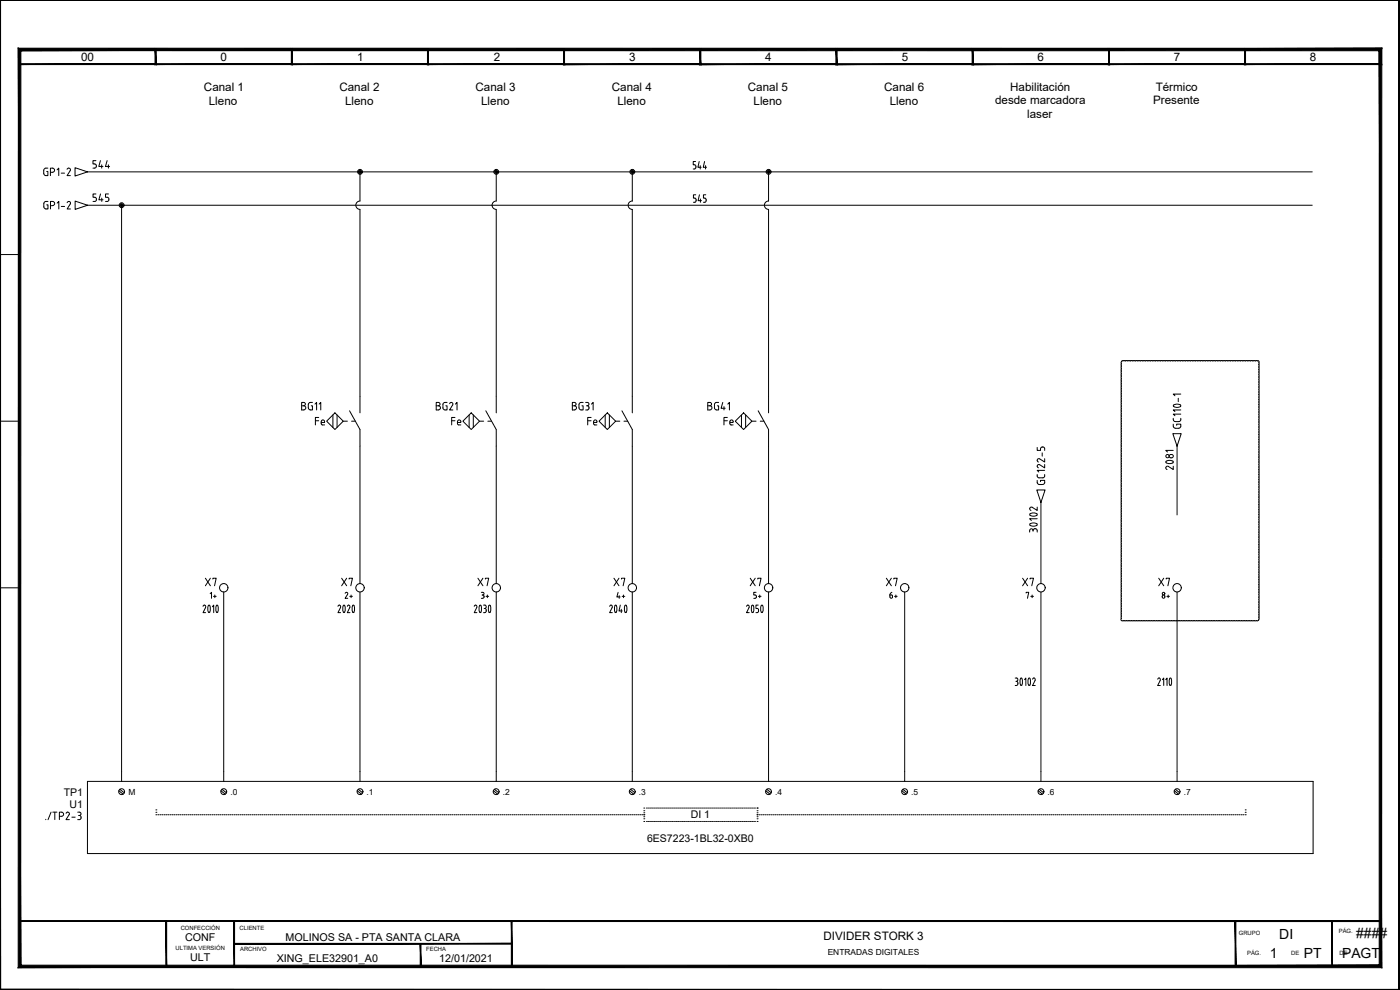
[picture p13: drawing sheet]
<svg xmlns="http://www.w3.org/2000/svg" width="420mm" height="297mm" viewBox="0 0 420 297" stroke-linecap="round" stroke-linejoin="round" font-family="sans-serif">
<defs><g id="words">
<g font-size="6.6">
<text x="58.2" y="185.6">2010</text>
<text x="98.8" y="185.6">2020</text>
<text x="139.3" y="185.6">2030</text>
<text x="180.3" y="185.6">2040</text>
<text x="221.2" y="185.6">2050</text>
</g>
<g font-size="5.7">
<text x="26.8" y="61.7">545</text>
<text x="206.7" y="62.1">545</text>
<text x="60.3" y="177.1">X7</text>
<text x="101.2" y="177.1">X7</text>
<text x="142.2" y="177.1">X7</text>
<text x="183.1" y="177.1">X7</text>
<text x="224" y="177.1">X7</text>
<text x="264.9" y="177.1">X7</text>
<text x="305.5" y="177.1">X7</text>
<text x="346.4" y="177.1">X7</text>
<text x="14.5" y="247.3">TP2-3</text>
</g>
<g font-size="5.3">
<text x="26.8" y="51.5">544</text>
<text x="206.7" y="51.9">544</text>
<text x="12" y="63.9">GP1-2</text>
<text x="89.3" y="124.2">BG11</text>
<text x="129.8" y="124.2">BG21</text>
<text x="170.4" y="124.2">BG31</text>
<text x="211.3" y="124.2">BG41</text>
<text x="93.5" y="128.8">Fe</text>
<text x="134.4" y="128.8">Fe</text>
<text x="175" y="128.8">Fe</text>
<text x="215.9" y="128.8">Fe</text>
<text x="314.3" y="146.8" transform="rotate(-90 314.3 146.8)">GC122-5</text>
</g>
<g font-size="4.9">
<text x="65.6" y="180.6" transform="rotate(-90 65.6 180.6)">1+</text>
<text x="102.3" y="180.6">2+</text>
<text x="143.2" y="180.6">3+</text>
<text x="183.8" y="180.6">4+</text>
<text x="225.1" y="180.6">5+</text>
<text x="266" y="180.6">6+</text>
<text x="306.6" y="180.6">7+</text>
<text x="347.5" y="180.6">8+</text>
<text x="16.2" y="247.3" transform="rotate(-90 16.2 247.3)">./</text>
</g>
<g font-size="4.2">
<text x="383.9" y="281.6">DI</text>
<text x="407" y="281.3">####</text>
<text x="381.1" y="287.5">1</text>
<text x="391.3" y="287.5">PT</text>
<text x="402.8" y="287.5">PAGT</text>
</g>
<g font-size="3.5">
<text x="24.3" y="18.4">00</text>
<text x="66.2" y="18.4">0</text>
<text x="107.2" y="18.4">1</text>
<text x="148.2" y="18.4">2</text>
<text x="188.8" y="18.4">3</text>
<text x="229.7" y="18.4">4</text>
<text x="270.6" y="18.4">5</text>
<text x="311.4" y="18.4">6</text>
<text x="352.3" y="18.4">7</text>
<text x="393.1" y="18.4">8</text>
<text x="61.2" y="27.2">Canal 1</text>
<text x="101.9" y="27.2">Canal 2</text>
<text x="142.7" y="27.2">Canal 3</text>
<text x="183.6" y="27.2">Canal 4</text>
<text x="224.5" y="27.2">Canal 5</text>
<text x="265.3" y="27.2">Canal 6</text>
<text x="303.2" y="27.2">Habilitación</text>
<text x="346.8" y="27.2">Térmico</text>
<text x="62.7" y="31.4">Lleno</text>
<text x="103.6" y="31.4">Lleno</text>
<text x="144.4" y="31.4">Lleno</text>
<text x="185.3" y="31.4">Lleno</text>
<text x="226.1" y="31.4">Lleno</text>
<text x="267" y="31.4">Lleno</text>
<text x="298.6" y="31.3">desde marcadora</text>
<text x="308.3" y="35.5">laser</text>
<text x="346.1" y="31.3">Presente</text>
<text x="247.1" y="282.1">DIVIDER STORK 3</text>
</g>
<g font-size="3.2">
<text x="19.2" y="238.8">TP1</text>
<text x="20.9" y="242.5">U1</text>
<text x="207.3" y="245.5">DI 1</text>
<text x="194.2" y="252.6">6ES7223-1BL32-0XB0</text>
<text x="55.5" y="282.3">CONF</text>
<text x="85.7" y="282.3">MOLINOS SA - PTA SANTA CLARA</text>
<text x="57" y="288.3">ULT</text>
<text x="83" y="288.6">XING_ELE32901_A0</text>
<text x="131.8" y="288.6">12/01/2021</text>
</g>
<g font-size="2.5">
<text x="38.5" y="238.5">M</text>
<text x="69.1" y="238.5">.0</text>
<text x="110" y="238.5">.1</text>
<text x="150.9" y="238.5">.2</text>
<text x="191.7" y="238.5">.3</text>
<text x="232.6" y="238.5">.4</text>
<text x="273.5" y="238.5">.5</text>
<text x="314.4" y="238.5">.6</text>
<text x="355.2" y="238.5">.7</text>
<text x="248.4" y="286.6">ENTRADAS DIGITALES</text>
</g>
<g font-size="1.8">
<text x="54.2" y="279">CONFECCIÓN</text>
<text x="71.9" y="279">CLIENTE</text>
<text x="371.8" y="280.6">GRUPO</text>
<text x="401.8" y="279.8">PÁG.</text>
<text x="52.7" y="285">ULTIMA VERSIÓN</text>
<text x="72.1" y="285.3">ARCHIVO</text>
<text x="127.9" y="285.3">FECHA</text>
<text x="374.3" y="286.6">PÁG.</text>
<text x="387.5" y="286.6">DE</text>
<text x="402" y="286.6">DE</text>
</g>
</g></defs>
<g fill="none" stroke="#000" stroke-width=".3">
<path d="M0 .1v296.9h420M5.8 19.2h408.5v257.2l-408.5-.1zM13.8 50.4h.6M13.8 50.4l-.5 .2-.2 .5 .1 1.2 .6 .4M14 51.4h.4v1.3h-.6M15.1 51.7h.7a.62 .62 0 0 0 .6-.6 .62 .62 0 0 0-.7-.7h-.6v2.3M17.1 51l.5-.6v2.3M18.4 52h1M20.1 50.8a.52 .52 0 0 1 .7-.3 .52 .52 0 0 1 .3 .7l-1 1.5h1M22.5 50.3l3.8 1.3-3.8 1.2zM26.3 51.6h367.5M108 51.6v8.7a1.26 1.26 0 0 0-1.2 1.3 1.26 1.26 0 0 0 1.2 1.2"/>
<path d="M148.9 51.6v8.7a1.26 1.26 0 0 0-1.2 1.3 1.26 1.26 0 0 0 1.2 1.2M189.8 51.6v8.7a1.26 1.26 0 0 0-1.3 1.3 1.26 1.26 0 0 0 1.3 1.2M230.7 51.6v8.7a1.26 1.26 0 0 0-1.3 1.3 1.26 1.26 0 0 0 1.3 1.2M0 76.4h5.8M22.5 60.3l3.8 1.3-3.8 1.2zM26.3 61.6h367.5M36.5 61.6v172.8M108 62.9v61M148.9 62.9v61M189.8 62.9v61M230.7 62.9v61M336.6 112.1v1.5"/>
<path d="M336.6 113.6v1.5M336.6 115v1.6M336.6 116.5v1.6M336.6 118v22.1M337.8 108.3h1.5M337.8 108.3l-.9-.1-.4 .5 .1 3.4M339.3 108.3h1.5M340.8 108.3h1.5M342.3 108.3h4.5M346.8 108.3h1.5M348.3 108.3h1.5M349.8 108.3h4.5"/>
<path d="M353.6 119.5v1M354.3 108.3h1.5M354.4 118.2h-2.3l.5 .6M355.8 108.3h3M358.8 108.3h1.5M360.3 108.3h7.5M367.8 108.3h4.5M372.3 108.3l4.9-.1a.55 .55 0 0 1 .6 .2 .55 .55 0 0 1 .1 .6l-.1 .4M377.8 119.8v1.6M377.8 118.3v1.6M377.8 116.9v1.5M377.8 115.4v1.5"/>
<path d="M377.8 110.8v4.6M377.8 109.3v1.6M0 126.4h5.8M100.5 123.9l2.5 2.5-2.5 2.5-2.5-2.5zM101.2 124.5v3.8M103 126.4h1.3M104.9 123.3l3.1 5.6v46.2M105.5 126.4h1.1M141.4 123.9l2.5 2.5-2.5 2.5-2.5-2.5zM142 124.5v3.8M143.9 126.4h1.3M145.8 123.3l3.1 5.6v46.2"/>
<path d="M146.4 126.4h1.1M182.3 123.9l2.5 2.5-2.5 2.5-2.5-2.5zM182.9 124.5v3.8M184.8 126.4h1.2M186.6 123.3l3.2 5.6v46.2M187.3 126.4h1.1M223.2 123.9l2.5 2.5-2.5 2.5-2.5-2.5zM223.8 124.5v3.8M225.7 126.4h1.2M227.5 123.3l3.2 5.6v46.2M228.2 126.4h1.1M350.6 139.9a.52 .52 0 0 0-.7 .3 .52 .52 0 0 0 .3 .7"/>
<path d="M351.4 136.4h.2M351.4 136.4a.58 .58 0 0 0-.4 .7 .58 .58 0 0 0 .8 .3 .58 .58 0 0 0 .3-.8l-.5-.2M352 130.1h2.5l-1.2 3.8zM352 138.4a1.29 1.29 0 0 0-2.1 .4l.9 .3 1.2-.2M352 138.4v.5M352.1 127.3l.1 .8 .6 .4M352.1 125.5a.75 .75 0 0 0 .6 1l1.4-.1 .3-.9M352.1 139.9v1l-1.5-1M352.1 135.1h-2.2l.5 .5M352.3 121.5a1.29 1.29 0 0 1 2 .4 1.63 1.63 0 0 1-2.2-.2zM353.1 127.6v-.3h1.3l-.2 1-1.5 .2M353.3 133.9v20.6"/>
<path d="M354.4 124.3h-2.3l.5 .4M354.4 123h-2.3l.5 .5M377.8 131.8v23.6M377.8 128.9v3M377.8 121.3v7.6M309 152.6l.4 .5M309.2 157.1a1.29 1.29 0 0 1 2 .4 1.63 1.63 0 0 1-2.2-.1zM309.2 154.1a1.29 1.29 0 0 1 2 .4 1.63 1.63 0 0 1-2.2-.1zM310 159.1a.5 .5 0 0 0-.5-.4 .5 .5 0 0 0-.5 .4v.5M310 159.2v.2M310 159.1l.3-.4h.7l.3 .9M311.3 155.6h-2.3l.5 .6"/>
<path d="M311.3 152.2v.9l-1.7-1-.4 .2-.2 .3M312.4 150.8l1.2-3.8h-2.5l1.3 3.8v24.3M336.6 140v1.6M336.6 141.5v3M336.6 144.5v7.6M336.6 152v1.6M336.6 153.5v1.6M336.6 155v1.5M336.6 156.5v1.5M336.6 158.1v4.5M377.8 159.8v1.5M377.8 158.3v1.5"/>
<path d="M377.8 156.8v1.6M377.8 155.3v1.6M0 176.4h5.8M67.1 177.6v56.8M108 177.6v56.8M148.9 177.6v56.8M189.8 177.6v56.8M230.7 177.6v56.8M271.5 177.6v56.8M312.4 177.6v56.8M336.6 176l-.1 9.4a.57 .57 0 0 0 0 .7 .57 .57 0 0 0 .7 .2l8.9-.1M336.6 162.5v1.6"/>
<path d="M336.6 164v1.6M336.6 165.5v4.5M336.6 170.1v1.4M336.6 171.6v3M336.6 174.5v1.6M353.3 177.6v56.8M377.8 179.3v1.6M377.8 177.8v1.6M377.8 174.9v3M377.8 173.4v1.5M377.8 168.8v4.5M377.8 167.3v1.6"/>
<path d="M377.8 165.8v1.6M377.8 161.4v4.5M346.1 186.2h12M358.1 186.2h1.5M359.6 186.2h3M362.6 186.2h1.5M364.1 186.2h4.5M368.6 186.2h1.5M370.1 186.2h1.5M371.6 186.2h4.5M376.1 186.2h1.5M377.8 180.8l.1 4.8-.3 .6"/>
<path d="M304.7 203.4h.4M304.9 204.4l.4 .1 .2 .4M305.1 203.4l.4 .5-.4 .5M305.5 204.9l-.2 .7-.6 .1M306.3 205.5h.4M306.7 203.6l.2 .7-.2 1.2M306.7 203.5h-.1a1.48 1.48 0 0 0-.3 2M307.5 203.9l.4-.5v2.3M308.7 205.5a1.45 1.45 0 0 1 .3-2l.3 .8-.2 1.2M308.7 205.5h.4M309.9 203.8a.43 .43 0 0 1 .6-.3 .43 .43 0 0 1 .1 .7M310.6 204.2l-.7 1.5h.8"/>
<path d="M347.4 203.8a.43 .43 0 0 1 .7-.3 .43 .43 0 0 1 .1 .7M348.2 204.2l-.8 1.5h.8M348.8 203.9l.4-.5v2.3M349.8 203.9l.4-.5v2.3M351.1 205.5h.3M351.1 205.5a1.48 1.48 0 0 1 .3-2l.2 .8-.2 1.2M26.2 234.4h367.9v21.7h-367.9zM35.6 237.2l1.4 1.1M36 236.8l1.3 1.1M66.3 237.2l1.3 1.1M66.6 236.8l1.3 1.1M107.2 237.2l1.3 1.1"/>
<path d="M107.5 236.8l1.3 1.1M148.1 237.2l1.3 1.1M148.4 236.8l1.3 1.1M188.9 237.2l1.3 1.1M189.2 236.8l1.4 1.1M229.8 237.2l1.3 1.1M230.1 236.8l1.4 1.1M270.6 237.2l1.3 1.1M271 236.8l1.3 1.1M311.6 237.2l1.3 1.1M311.9 236.8l1.3 1.1M352.4 237.2l1.3 1.1"/>
<path d="M352.7 236.8l1.4 1.1M46.8 243h.1M46.8 243.7h.1M46.8 244.5h.1M47.4 244.5h.1M48 244.5h.1M48.6 244.5h.1M49.2 244.5h.1M49.8 244.5h.1M50.4 244.5h.1M51 244.5h.1M51.6 244.5h.1"/>
<path d="M52.2 244.5h.1M52.8 244.5h.1M53.4 244.5h.1M54 244.5h.1M54.6 244.5h.1M55.2 244.5h.1M55.8 244.5h.1M56.4 244.5h.1M57 244.5h.1M57.6 244.5h.1M58.2 244.5h.1M58.8 244.5h.1"/>
<path d="M59.4 244.5h.1M60 244.5h.1M60.6 244.5h.1M61.2 244.5h.1M61.8 244.5h.1M62.4 244.5h.1M63 244.5h.1M63.6 244.5h.1M64.2 244.5h.1M64.8 244.5h.1M65.4 244.5h.1M66 244.5h.1"/>
<path d="M66.6 244.5h.1M67.2 244.5h.1M67.8 244.5h.1M68.4 244.5h.1M69 244.5h.1M69.6 244.5h.1M70.2 244.5h.1M70.8 244.5h.1M71.4 244.5h.1M72 244.5h.1M72.6 244.5h.1M73.2 244.5h.1"/>
<path d="M73.8 244.5h.1M74.4 244.5h.1M75 244.5h.1M75.6 244.5h.1M76.2 244.5h.1M76.8 244.5h.1M77.4 244.5h.1M78 244.5h.1M78.6 244.5h.1M79.2 244.5h.1M79.8 244.5h.1M80.4 244.5h.1"/>
<path d="M81 244.5h.1M81.6 244.5h.1M82.2 244.5h.1M82.8 244.5h.1M83.4 244.5h.1M84 244.5h.1M84.6 244.5h.1M85.2 244.5h.1M85.8 244.5h.1M86.4 244.5h.1M87 244.5h.1M87.6 244.5h.1"/>
<path d="M88.2 244.5h.1M88.8 244.5h.1M89.4 244.5h.1M90 244.5h.1M90.6 244.5h.1M91.2 244.5h.1M91.8 244.5h.1M92.4 244.5h.1M93 244.5h.1M93.6 244.5h.1M94.2 244.5h.1M94.8 244.5h.1"/>
<path d="M95.4 244.5h.1M96 244.5h.1M96.6 244.5h.1M97.2 244.5h.1M97.8 244.5h.1M98.4 244.5h.1M99 244.5h.1M99.6 244.5h.1M100.2 244.5h.1M100.8 244.5h.1M101.4 244.5h.1M102 244.5h.1"/>
<path d="M102.6 244.5h.1M103.2 244.5h.1M103.8 244.5h.1M104.4 244.5h.1M105 244.5h.1M105.6 244.5h.1M106.2 244.5h.1M106.8 244.5h.1M107.4 244.5h.1M108 244.5h.1M108.6 244.5h.1M109.2 244.5h.1"/>
<path d="M109.8 244.5h.1M110.4 244.5h.1M111 244.5h.1M111.6 244.5h.1M112.2 244.5h.1M112.8 244.5h.1M113.4 244.5h.1M114 244.5h.1M114.6 244.5h.1M115.2 244.5h.1M115.8 244.5h.1M116.4 244.5h.1"/>
<path d="M117 244.5h.1M117.6 244.5h.1M118.2 244.5h.1M118.8 244.5h.1M119.4 244.5h.1M120 244.5h.1M120.6 244.5h.1M121.2 244.5h.1M121.8 244.5h.1M122.4 244.5h.1M123 244.5h.1M123.6 244.5h.1"/>
<path d="M124.2 244.5h.1M124.8 244.5h.1M125.4 244.5h.1M126 244.5h.1M126.6 244.5h.1M127.2 244.5h.1M127.8 244.5h.1M128.4 244.5h.1M129 244.5h.1M129.6 244.5h.1M130.2 244.5h.1M130.8 244.5h.1"/>
<path d="M131.4 244.5h.1M132 244.5h.1M132.6 244.5h.1M133.2 244.5h.1M133.8 244.5h.1M134.4 244.5h.1M135 244.5h.1M135.6 244.5h.1M136.2 244.5h.1M136.8 244.5h.1M137.4 244.5h.1M138 244.5h.1"/>
<path d="M138.6 244.5h.1M139.2 244.5h.1M139.8 244.5h.1M140.4 244.5h.1M141 244.5h.1M141.6 244.5h.1M142.2 244.5h.1M142.8 244.5h.1M143.4 244.5h.1M144 244.5h.1M144.6 244.5h.1M145.2 244.5h.1"/>
<path d="M145.8 244.5h.1M146.4 244.5h.1M147 244.5h.1M147.6 244.5h.1M148.2 244.5h.1M148.8 244.5h.1M149.4 244.5h.1M150 244.5h.1M150.6 244.5h.1M151.2 244.5h.1M151.8 244.5h.1M152.4 244.5h.1"/>
<path d="M153 244.5h.1M153.6 244.5h.1M154.2 244.5h.1M154.8 244.5h.1M155.4 244.5h.1M156 244.5h.1M156.6 244.5h.1M157.2 244.5h.1M157.8 244.5h.1M158.4 244.5h.1M159 244.5h.1M159.6 244.5h.1"/>
<path d="M160.2 244.5h.1M160.8 244.5h.1M161.4 244.5h.1M162 244.5h.1M162.6 244.5h.1M163.2 244.5h.1M163.8 244.5h.1M164.4 244.5h.1M165 244.5h.1M165.6 244.5h.1M166.2 244.5h.1M166.8 244.5h.1"/>
<path d="M167.4 244.5h.1M168 244.5h.1M168.6 244.5h.1M169.2 244.5h.1M169.8 244.5h.1M170.4 244.5h.1M171 244.5h.1M171.6 244.5h.1M172.2 244.5h.1M172.8 244.5h.1M173.4 244.5h.1M174 244.5h.1"/>
<path d="M174.6 244.5h.1M175.2 244.5h.1M175.8 244.5h.1M176.4 244.5h.1M177 244.5h.1M177.6 244.5h.1M178.2 244.5h.1M178.8 244.5h.1M179.4 244.5h.1M180 244.5h.1M180.6 244.5h.1M181.2 244.5h.1"/>
<path d="M181.8 244.5h.1M182.4 244.5h.1M183 244.5h.1M183.6 244.5h.1M184.2 244.5h.1M184.8 244.5h.1M185.4 244.5h.1M186 244.5h.1M186.6 244.5h.1M187.2 244.5h.1M187.8 244.5h.1M188.4 244.5h.1"/>
<path d="M189 244.5h.1M189.6 244.5h.1M190.2 244.5h.1M190.8 244.5h.1M191.4 244.5h.1M192 244.5h.1M192.6 244.5h.1M193.2 244.5h.1M193.2 246.5h.1M193.2 245.7h.1M193.2 245.1h.1M193.2 243.9h.1"/>
<path d="M193.2 243.3h.1M193.2 242.5h.1M194 246.5h.1M194 242.5h.1M194.6 246.5h.1M194.6 242.5h.1M195.2 246.5h.1M195.2 242.5h.1M195.8 246.5h.1M195.8 242.5h.1M196.4 246.5h.1M196.4 242.5h.1"/>
<path d="M197 246.5h.1M197 242.5h.1M197.6 246.5h.1M197.6 242.5h.1M198.2 246.5h.1M198.2 242.5h.1M198.8 246.5h.1M198.8 242.5h.1M199.4 246.5h.1M199.4 242.5h.1M200 246.5h.1M200 242.5h.1"/>
<path d="M200.6 246.5h.1M200.6 242.5h.1M201.2 246.5h.1M201.2 242.5h.1M201.8 246.5h.1M201.8 242.5h.1M202.4 246.5h.1M202.4 242.5h.1M203 246.5h.1M203 242.5h.1M203.6 246.5h.1M203.6 242.5h.1"/>
<path d="M204.2 246.5h.1M204.2 242.5h.1M204.8 246.5h.1M204.8 242.5h.1M205.4 246.5h.1M205.4 242.5h.1M206 246.5h.1M206 242.5h.1M206.6 246.5h.1M206.6 242.5h.1M207.2 246.5h.1M207.2 242.5h.1"/>
<path d="M207.8 246.5h.1M207.8 242.5h.1M208.4 246.5h.1M208.4 242.5h.1M209 246.5h.1M209 242.5h.1M209.6 246.5h.1M209.6 242.5h.1M210.2 246.5h.1M210.2 242.5h.1M210.8 246.5h.1M210.8 242.5h.1"/>
<path d="M211.4 246.5h.1M211.4 242.5h.1M212 246.5h.1M212 242.5h.1M212.6 246.5h.1M212.6 242.5h.1M213.2 246.5h.1M213.2 242.5h.1M213.8 246.5h.1M213.8 242.5h.1M214.4 246.5h.1M214.4 242.5h.1"/>
<path d="M215 246.5h.1M215 242.5h.1M215.6 246.5h.1M215.6 242.5h.1M216.2 246.5h.1M216.2 242.5h.1M216.8 246.5h.1M216.8 242.5h.1M217.4 246.5h.1M217.4 242.5h.1M218 246.5h.1M218 242.5h.1"/>
<path d="M218.6 246.5h.1M218.6 242.5h.1M219.2 246.5h.1M219.2 242.5h.1M219.8 246.5h.1M219.8 242.5h.1M220.4 246.5h.1M220.4 242.5h.1M221 246.5h.1M221 242.5h.1M221.6 246.5h.1M221.6 242.5h.1"/>
<path d="M222.2 246.5h.1M222.2 242.5h.1M222.8 246.5h.1M222.8 242.5h.1M223.4 246.5h.1M223.4 242.5h.1M224 246.5h.1M224 242.5h.1M224.6 246.5h.1M224.6 242.5h.1M225.2 246.5h.1M225.2 242.5h.1"/>
<path d="M225.8 246.5h.1M225.8 242.5h.1M226.4 246.5h.1M226.4 242.5h.1M227.2 244.5h.1M227.2 242.5h.1M227.2 243.3h.1M227.2 243.9h.1M227.2 245.1h.1M227.2 245.7h.1M227.2 246.5h.1M227.9 244.5h.1"/>
<path d="M228.5 244.5h.1M229 244.5h.1M229.7 244.5h.1M230.3 244.5h.1M230.8 244.5h.1M231.5 244.5h.1M232.1 244.5h.1M232.6 244.5h.1M233.3 244.5h.1M233.8 244.5h.1M234.4 244.5h.1M235.1 244.5h.1"/>
<path d="M235.6 244.5h.1M236.2 244.5h.1M236.9 244.5h.1M237.4 244.5h.1M238 244.5h.1M238.7 244.5h.1M239.2 244.5h.1M239.8 244.5h.1M240.5 244.5h.1M241 244.5h.1M241.6 244.5h.1M242.3 244.5h.1"/>
<path d="M242.8 244.5h.1M243.4 244.5h.1M244.1 244.5h.1M244.6 244.5h.1M245.3 244.5h.1M245.9 244.5h.1M246.4 244.5h.1M247.1 244.5h.1M247.6 244.5h.1M248.2 244.5h.1M248.9 244.5h.1M249.4 244.5h.1"/>
<path d="M250 244.5h.1M250.7 244.5h.1M251.2 244.5h.1M251.8 244.5h.1M252.5 244.5h.1M253 244.5h.1M253.6 244.5h.1M254.3 244.5h.1M254.8 244.5h.1M255.4 244.5h.1M256.1 244.5h.1M256.6 244.5h.1"/>
<path d="M257.2 244.5h.1M257.9 244.5h.1M258.4 244.5h.1M259 244.5h.1M259.7 244.5h.1M260.2 244.5h.1M260.9 244.5h.1M261.5 244.5h.1M262 244.5h.1M262.7 244.5h.1M263.2 244.5h.1M263.8 244.5h.1"/>
<path d="M264.5 244.5h.1M265 244.5h.1M265.6 244.5h.1M266.3 244.5h.1M266.8 244.5h.1M267.4 244.5h.1M268.1 244.5h.1M268.6 244.5h.1M269.2 244.5h.1M269.9 244.5h.1M270.4 244.5h.1M271 244.5h.1"/>
<path d="M271.7 244.5h.1M272.2 244.5h.1M272.8 244.5h.1M273.5 244.5h.1M274 244.5h.1M274.6 244.5h.1M275.3 244.5h.1M275.8 244.5h.1M276.5 244.5h.1M277.1 244.5h.1M277.6 244.5h.1M278.3 244.5h.1"/>
<path d="M278.8 244.5h.1M279.4 244.5h.1M280.1 244.5h.1M280.6 244.5h.1M281.2 244.5h.1M281.9 244.5h.1M282.4 244.5h.1M283 244.5h.1M283.7 244.5h.1M284.2 244.5h.1M284.8 244.5h.1M285.5 244.5h.1"/>
<path d="M286 244.5h.1M286.6 244.5h.1M287.3 244.5h.1M287.8 244.5h.1M288.4 244.5h.1M289.1 244.5h.1M289.6 244.5h.1M290.2 244.5h.1M290.9 244.5h.1M291.4 244.5h.1M292.1 244.5h.1M292.7 244.5h.1"/>
<path d="M293.2 244.5h.1M293.9 244.5h.1M294.4 244.5h.1M295 244.5h.1M295.7 244.5h.1M296.2 244.5h.1M296.8 244.5h.1M297.5 244.5h.1M298 244.5h.1M298.6 244.5h.1M299.3 244.5h.1M299.8 244.5h.1"/>
<path d="M300.4 244.5h.1M301.1 244.5h.1M301.6 244.5h.1M302.2 244.5h.1M302.9 244.5h.1M303.4 244.5h.1M304 244.5h.1M304.7 244.5h.1M305.2 244.5h.1M305.8 244.5h.1M306.5 244.5h.1M307 244.5h.1"/>
<path d="M307.6 244.5h.1M308.3 244.5h.1M308.8 244.5h.1M309.5 244.5h.1M310 244.5h.1M310.6 244.5h.1M311.3 244.5h.1M311.8 244.5h.1M312.4 244.5h.1M313.1 244.5h.1M313.6 244.5h.1M314.2 244.5h.1"/>
<path d="M314.9 244.5h.1M315.4 244.5h.1M316 244.5h.1M316.7 244.5h.1M317.2 244.5h.1M317.8 244.5h.1M318.5 244.5h.1M319 244.5h.1M319.6 244.5h.1M320.3 244.5h.1M320.8 244.5h.1M321.4 244.5h.1"/>
<path d="M322.1 244.5h.1M322.6 244.5h.1M323.2 244.5h.1M323.8 244.5h.1M324.4 244.5h.1M325.1 244.5h.1M325.6 244.5h.1M326.2 244.5h.1M326.9 244.5h.1M327.4 244.5h.1M328 244.5h.1M328.7 244.5h.1"/>
<path d="M329.2 244.5h.1M329.8 244.5h.1M330.5 244.5h.1M331 244.5h.1M331.6 244.5h.1M332.3 244.5h.1M332.8 244.5h.1M333.4 244.5h.1M334.1 244.5h.1M334.6 244.5h.1M335.2 244.5h.1M335.9 244.5h.1"/>
<path d="M336.4 244.5h.1M337 244.5h.1M337.7 244.5h.1M338.2 244.5h.1M338.8 244.5h.1M339.4 244.5h.1M340 244.5h.1M340.7 244.5h.1M341.2 244.5h.1M341.8 244.5h.1M342.5 244.5h.1M343 244.5h.1"/>
<path d="M343.6 244.5h.1M344.3 244.5h.1M344.8 244.5h.1M345.4 244.5h.1M346.1 244.5h.1M346.6 244.5h.1M347.2 244.5h.1M347.9 244.5h.1M348.4 244.5h.1M349 244.5h.1M349.7 244.5h.1M350.2 244.5h.1"/>
<path d="M350.8 244.5h.1M351.5 244.5h.1M352 244.5h.1M352.6 244.5h.1M353.3 244.5h.1M353.8 244.5h.1M354.4 244.5h.1M355 244.5h.1M355.6 244.5h.1M356.2 244.5h.1M356.8 244.5h.1M357.4 244.5h.1"/>
<path d="M358.1 244.5h.1M358.6 244.5h.1M359.2 244.5h.1M359.9 244.5h.1M360.4 244.5h.1M361 244.5h.1M361.7 244.5h.1M362.2 244.5h.1M362.8 244.5h.1M363.5 244.5h.1M364 244.5h.1M364.6 244.5h.1"/>
<path d="M365.3 244.5h.1M365.8 244.5h.1M366.4 244.5h.1M367.1 244.5h.1M367.6 244.5h.1M368.2 244.5h.1M368.9 244.5h.1M369.4 244.5h.1M370 244.5h.1M370.6 244.5h.1M371.2 244.5h.1M371.8 244.5h.1"/>
<path d="M372.4 244.5h.1M373 244.5h.1M373.7 243h.1M373.7 243.7h.1M373.7 244.5h.1M5.8 276.4h44.1v13.6h-44.1z"/>
<circle cx="108" cy="51.6" r=".73"/>
<circle cx="108" cy="51.6" r=".46"/>
<circle cx="108" cy="51.6" r=".22"/>
<circle cx="148.9" cy="51.6" r=".73"/>
<circle cx="148.9" cy="51.6" r=".46"/>
<circle cx="148.9" cy="51.6" r=".22"/>
<circle cx="189.8" cy="51.6" r=".73"/>
<circle cx="189.8" cy="51.6" r=".46"/>
<circle cx="189.8" cy="51.6" r=".22"/>
<circle cx="230.7" cy="51.6" r=".73"/>
<circle cx="230.7" cy="51.6" r=".46"/>
<circle cx="230.7" cy="51.6" r=".22"/>
<circle cx="36.5" cy="61.6" r=".73"/>
<circle cx="36.5" cy="61.6" r=".46"/>
<circle cx="36.5" cy="61.6" r=".22"/>
<circle cx="350.4" cy="136.9" r=".5"/>
<circle cx="67.2" cy="176.4" r="1.26"/>
<circle cx="108" cy="176.4" r="1.26"/>
<circle cx="148.9" cy="176.4" r="1.26"/>
<circle cx="189.8" cy="176.4" r="1.26"/>
<circle cx="230.7" cy="176.4" r="1.26"/>
<circle cx="271.5" cy="176.4" r="1.26"/>
<circle cx="312.4" cy="176.4" r="1.26"/>
<circle cx="353.3" cy="176.4" r="1.26"/>
<circle cx="36.5" cy="237.5" r=".88"/>
<circle cx="67.2" cy="237.5" r=".88"/>
<circle cx="108" cy="237.5" r=".88"/>
<circle cx="148.9" cy="237.5" r=".88"/>
<circle cx="189.7" cy="237.5" r=".88"/>
<circle cx="230.6" cy="237.5" r=".88"/>
<circle cx="271.5" cy="237.5" r=".88"/>
<circle cx="312.4" cy="237.5" r=".88"/>
<circle cx="353.3" cy="237.5" r=".88"/>
</g>
<g fill="#000" stroke="#000" stroke-width=".3">
<path d="M0 .1h419.9zM0 .1h419.9z"/>
<path d="M5.7 19.4h41.1l-.2-.3zM5.9 19.1h40.7l-40.9 .3zM5.7 14.7v4.7l.2-.3zM5.7 14.7l.2 .3v4.1zM5.7 14.7l.2 .3 40.9-.3zM5.9 15l40.9-.3-.2 .3zM46.8 14.7l-.2 .3 .2 4.4zM46.6 15l.2 4.4-.2-.3z"/>
<path d="M46.6 19.4h41.1l-.2-.3zM46.6 19.4l.2-.3h40.7zM46.6 14.7v4.7l.2-.3zM46.6 14.7l.2 .3v4.1zM46.6 14.7l.2 .3 40.9-.3zM46.8 15l40.9-.3-.2 .3zM87.7 14.7l-.2 .3 .2 4.4zM87.5 15l.2 4.4-.2-.3z"/>
<path d="M87.5 19.4h41.1l-.2-.3zM87.7 19.1h40.7l-40.9 .3zM87.5 14.7v4.7l.2-.3zM87.5 14.7l.2 .3v4.1zM87.5 14.7l.2 .3 40.9-.3zM87.7 15l40.9-.3-.2 .3zM128.6 14.7l-.2 .3 .2 4.4zM128.4 15l.2 4.4-.2-.3z"/>
<path d="M128.3 19.4h41.1l-.2-.3zM128.5 19.1h40.7l-40.9 .3zM128.3 14.7v4.7l.2-.3zM128.3 14.7l.2 .3v4.1zM128.3 14.7l.2 .3 40.9-.3zM128.5 15l40.9-.3-.2 .3zM169.4 14.7l-.2 .3 .2 4.4zM169.2 15l.2 4.4-.2-.3z"/>
<path d="M169.2 19.4h41.1l-.2-.2zM169.2 19.4l.2-.2h40.7zM169.2 14.7v4.7l.2-.2zM169.2 14.7l.2 .3v4.2zM169.2 14.7l.2 .3 40.9-.3zM169.4 15l40.9-.3-.2 .3zM210.3 14.7l-.2 .3 .2 4.4zM210.1 15l.2 4.4-.2-.2z"/>
<path d="M210 19.4h41.2l-.3-.2zM210.3 19.2h40.6l-40.9 .2zM210 14.7v4.7l.3-.2zM210 14.7l.3 .3v4.2zM210 14.7l.3 .3 40.9-.3zM210.3 15l40.9-.3-.3 .3zM251.2 14.7l-.3 .3 .3 4.4zM250.9 15l.3 4.4-.3-.2z"/>
<path d="M250.9 19.4h41.2l-.3-.2zM250.9 19.4l.3-.2h40.6zM250.9 14.7v4.7l.3-.2zM250.9 14.7l.3 .3v4.2zM250.9 14.7l.3 .3 40.9-.3zM251.2 15l40.9-.3-.3 .3zM292.1 14.7l-.3 .3 .3 4.4zM291.8 15l.3 4.4-.3-.2z"/>
<path d="M291.8 19.4h41.1l-.2-.2zM291.8 19.4l.2-.2h40.7zM291.8 14.7v4.7l.2-.2zM291.8 14.7l.2 .3v4.2zM291.8 14.7l.2 .3 40.9-.3zM292 15l40.9-.3-.2 .3zM332.9 14.7l-.2 .3 .2 4.4zM332.7 15l.2 4.4-.2-.2z"/>
<path d="M332.7 19.4h41.1l-.2-.3zM332.9 19.1h40.7l-40.9 .3zM332.7 14.7v4.7l.2-.3zM332.7 14.7l.2 .3v4.1zM332.7 14.7l.2 .3 40.9-.3zM332.9 15l40.9-.3-.2 .3zM373.8 14.7l-.2 .3 .2 4.4zM373.6 15l.2 4.4-.2-.3z"/>
<path d="M373.5 19.4h41.1l-.2-.3zM373.5 19.4l.2-.3h40.7zM373.5 14.7v4.7l.2-.3zM373.5 14.7l.2 .3v4.1zM373.5 14.7l.2 .3 40.9-.3zM373.7 15l40.9-.3-.2 .3zM414.6 14.7l-.2 .3 .2 4.4zM414.4 15l.2 4.4-.2-.3z"/>
<path d="M419.9 .1v296.7zM419.9 .1l.1 296.8zM419.9 .1l.1 296.8z"/>
<path d="M5.8 276.3v.2l408.5-.2zM5.8 276.5l408.5-.2v.2z"/>
<path d="M0 .1v296.9l.2-.2zM0 .1h.2v296.7z"/>
<path d="M5.5 290.3l408.4-.7h-407.7zM5.5 290.3l408.4-.7 .8 .8zM413.9 15.2v274.4l.8 .8zM413.9 15.2l.8-.7v275.9zM6.3 15.2h407.6l.8-.7zM5.5 14.5h409.2l-408.4 .7zM5.5 14.5l.7 275.1 .1-274.4zM5.5 14.5l.7 275.1-.7 .7z"/>
<path d="M49.8 276.4v13.6h.2zM49.8 276.4h.2v13.6z"/>
<path d="M70.2 276.4v13.6h.2zM70.2 276.4h.2v13.6z"/>
<path d="M70.3 283v.3l83.3-.3zM70.3 283.3l83.3-.3v.3z"/>
<path d="M126.1 283.2v6.8h.2zM126.1 283.2h.2v6.8z"/>
<path d="M153.5 276.4v13.7h.2zM153.5 276.4h.2v13.7z"/>
<path d="M370.7 276.4v13.6h.2zM370.7 276.4h.2v13.6z"/>
<path d="M399.7 276.4v13.6h.2zM399.7 276.4h.2v13.6z"/>
<path d="M.2 296.8l419.8 .1zM.2 296.8l419.8 .1-420 .1zM0 297l420-.1zM0 297h420z"/>
</g>
<use href="#words"/>
</svg>
